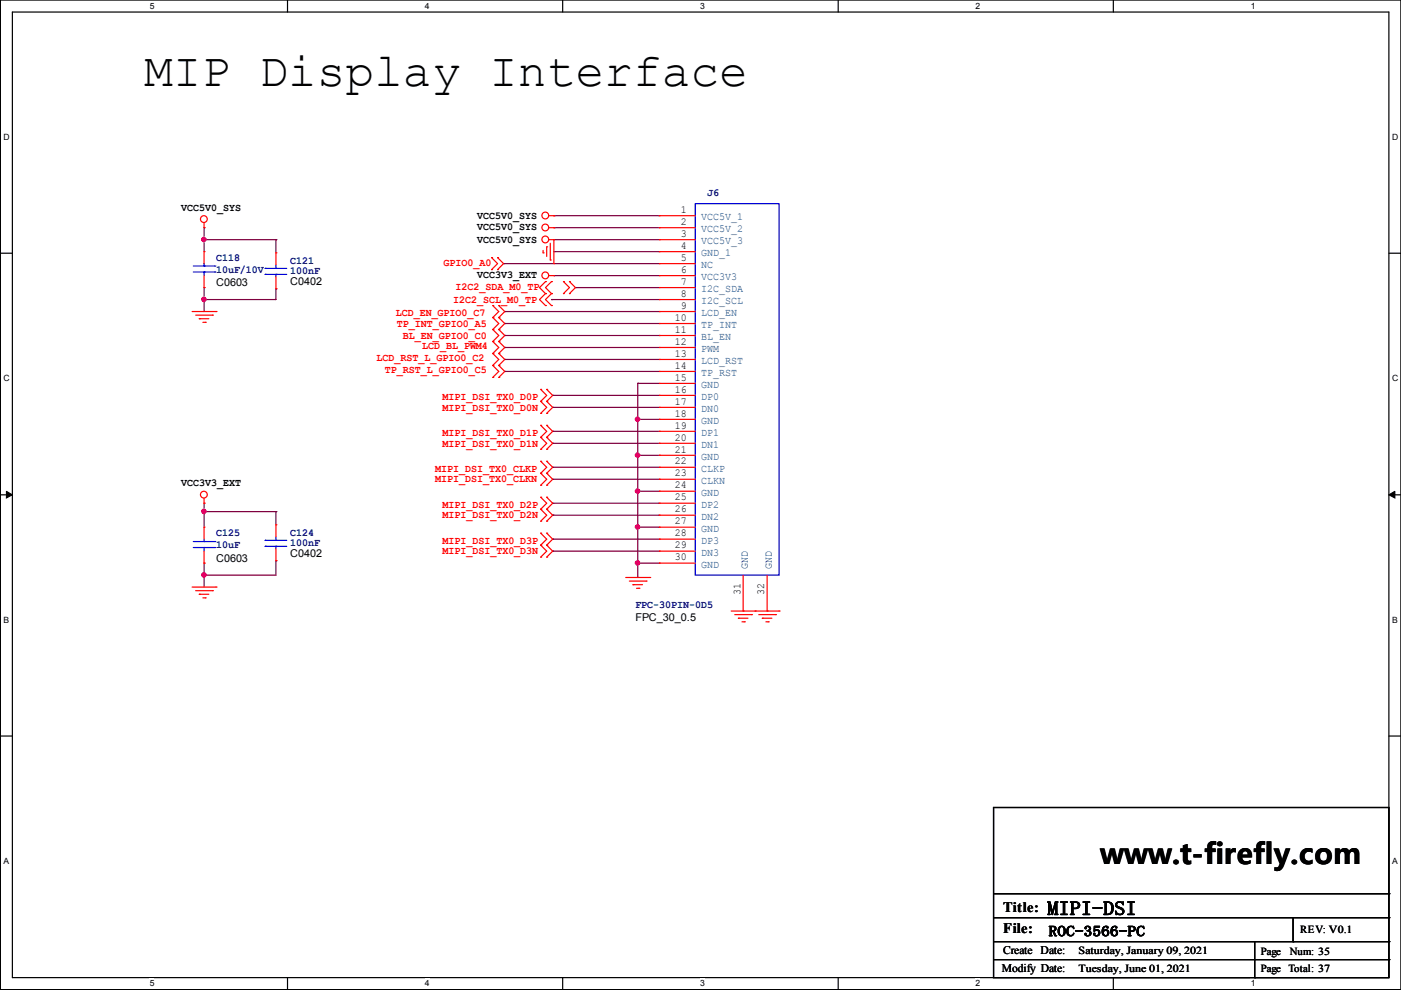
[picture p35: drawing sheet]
<svg xmlns="http://www.w3.org/2000/svg" width="297mm" height="210mm" viewBox="0 0 297 210" stroke-linecap="round" stroke-linejoin="round" font-family="sans-serif">
<defs><g id="words">
<text font-size="10.2" x="30.6" y="18.3">MIP Display Interface</text>
<text font-size="6" x="233.3" y="183.2">www.t-firefly.com</text>
<text font-size="4.1" x="222.1" y="194">MIPI-DSI</text>
<g font-size="3">
<text x="212.7" y="193.3">Title:</text>
<text x="212.7" y="197.9">File:</text>
<text x="222.3" y="198.5">ROC-3566-PC</text>
</g>
<g font-size="2.5">
<text x="212.7" y="202.4">Create Date:</text>
<text x="212.4" y="206.2">Modify Date:</text>
</g>
<g font-size="2.3" fill="#00007f">
<text x="149.9" y="41.6">J6</text>
<text x="45.8" y="55.3">C118</text>
<text x="45.8" y="57.8">10uF/10V</text>
<text x="61.6" y="56.1">C121</text>
<text x="61.6" y="58.1">100nF</text>
<text x="45.8" y="113.7">C125</text>
<text x="61.6" y="113.7">C124</text>
<text x="45.8" y="116.3">10uF</text>
<text x="61.6" y="115.8">100nF</text>
<text x="134.7" y="129">FPC-30PIN-0D5</text>
</g>
<g font-size="2.3">
<text x="38.4" y="44.6">VCC5V0_SYS</text>
<text x="101.2" y="46.4">VCC5V0_SYS</text>
<text x="144.4" y="45.1">1</text>
<text x="144.4" y="47.7">2</text>
<text x="101.2" y="51.5">VCC5V0_SYS</text>
<text x="101.2" y="48.7">VCC5V0_SYS</text>
<text x="144.4" y="50.2">3</text>
<text x="144.4" y="52.8">4</text>
<text x="101.2" y="58.9">VCC3V3_EXT</text>
<text x="144.4" y="55.3">5</text>
<text x="144.4" y="57.8">6</text>
<text x="45.8" y="60.6">C0603</text>
<text x="61.6" y="60.4">C0402</text>
<text x="144.4" y="60.4">7</text>
<text x="144.4" y="62.9">8</text>
<text x="144.4" y="65.5">9</text>
<text x="143.1" y="68">10</text>
<text x="143.1" y="70.5">11</text>
<text x="143.1" y="73.1">12</text>
<text x="143.1" y="75.6">13</text>
<text x="143.1" y="78.2">14</text>
<text x="143.1" y="80.7">15</text>
<text x="143.1" y="83.2">16</text>
<text x="143.1" y="85.8">17</text>
<text x="143.1" y="88.3">18</text>
<text x="143.1" y="90.9">19</text>
<text x="143.1" y="93.4">20</text>
<text x="143.1" y="95.9">21</text>
<text x="143.1" y="98.5">22</text>
<text x="143.1" y="101">23</text>
<text x="38.4" y="103.1">VCC3V3_EXT</text>
<text x="143.1" y="103.6">24</text>
<text x="143.1" y="106.1">25</text>
<text x="143.1" y="108.6">26</text>
<text x="143.1" y="111.2">27</text>
<text x="143.1" y="113.7">28</text>
<text x="45.8" y="119.1">C0603</text>
<text x="61.6" y="118">C0402</text>
<text x="143.1" y="116.3">29</text>
<text x="143.1" y="118.8">30</text>
<text x="134.7" y="131.8">FPC_30_0.5</text>
<text x="157" y="126.3" transform="rotate(-90 157 126.3)">31</text>
<text x="162.1" y="126.3" transform="rotate(-90 162.1 126.3)">32</text>
<text x="275.7" y="197.9">REV: V0.1</text>
<text x="228.7" y="202.2">Saturday, January 09, 2021</text>
<text x="267.3" y="202.5">Page</text>
<text x="273.5" y="202.5">Num: 35</text>
<text x="228.7" y="206">Tuesday, June 01, 2021</text>
<text x="267.3" y="206">Page</text>
<text x="273.2" y="206">Total: 37</text>
</g>
<g font-size="2.3" fill="#003f7f">
<text x="148.7" y="46.8">VCC5V_1</text>
<text x="148.7" y="49.3">VCC5V_2</text>
<text x="148.7" y="51.8">VCC5V_3</text>
<text x="148.7" y="54.4">GND_1</text>
<text x="148.7" y="56.9">NC</text>
<text x="148.7" y="59.5">VCC3V3</text>
<text x="148.7" y="62">I2C_SDA</text>
<text x="148.7" y="64.5">I2C_SCL</text>
<text x="148.7" y="67.1">LCD_EN</text>
<text x="148.7" y="69.6">TP_INT</text>
<text x="148.7" y="72.2">BL_EN</text>
<text x="148.7" y="74.7">PWM</text>
<text x="148.7" y="77.2">LCD_RST</text>
<text x="148.7" y="79.8">TP_RST</text>
<text x="148.7" y="82.3">GND</text>
<text x="148.7" y="84.9">DP0</text>
<text x="148.7" y="87.4">DN0</text>
<text x="148.7" y="89.9">GND</text>
<text x="148.7" y="92.5">DP1</text>
<text x="148.7" y="95">DN1</text>
<text x="148.7" y="97.6">GND</text>
<text x="148.7" y="100.1">CLKP</text>
<text x="148.7" y="102.6">CLKN</text>
<text x="148.7" y="105.2">GND</text>
<text x="148.7" y="107.7">DP2</text>
<text x="148.7" y="110.3">DN2</text>
<text x="148.7" y="112.8">GND</text>
<text x="148.7" y="115.3">DP3</text>
<text x="148.7" y="117.9">DN3</text>
<text x="148.7" y="120.4">GND</text>
<text x="158.6" y="120.7" transform="rotate(-90 158.6 120.7)">GND</text>
<text x="163.7" y="120.7" transform="rotate(-90 163.7 120.7)">GND</text>
</g>
<g font-size="2.3" fill="#f00">
<text x="94.1" y="56.3">GPIO0_A0</text>
<text x="96.1" y="64.2">I2C2_SCL_M0_TP</text>
<text x="96.6" y="61.4">I2C2_SDA_M0_TP</text>
<text x="83.9" y="67">LCD_EN_GPIO0_C7</text>
<text x="84.2" y="69.3">TP_INT_GPIO0_A5</text>
<text x="85.4" y="71.8">BL_EN_GPIO0_C0</text>
<text x="79.8" y="76.6">LCD_RST_L_GPIO0_C2</text>
<text x="89.5" y="74.1">LCD_BL_PWM4</text>
<text x="81.6" y="79.2">TP_RST_L_GPIO0_C5</text>
<text x="93.8" y="84.8">MIPI_DSI_TX0_D0P</text>
<text x="93.8" y="87.1">MIPI_DSI_TX0_D0N</text>
<text x="93.8" y="94.7">MIPI_DSI_TX0_D1N</text>
<text x="93.8" y="92.4">MIPI_DSI_TX0_D1P</text>
<text x="92.3" y="100">MIPI_DSI_TX0_CLKP</text>
<text x="92.3" y="102.3">MIPI_DSI_TX0_CLKN</text>
<text x="93.8" y="107.6">MIPI_DSI_TX0_D2P</text>
<text x="93.8" y="109.9">MIPI_DSI_TX0_D2N</text>
<text x="93.8" y="117.5">MIPI_DSI_TX0_D3N</text>
<text x="93.8" y="115.2">MIPI_DSI_TX0_D3P</text>
</g>
<g font-size="1.8">
<text x="31.7" y="1.9">5</text>
<text x="90.1" y="1.9">4</text>
<text x="148.4" y="1.9">3</text>
<text x="206.8" y="1.9">2</text>
<text x="265.2" y="1.9">1</text>
<text x=".8" y="29.7">D</text>
<text x="295.1" y="29.7">D</text>
<text x=".8" y="80.9">C</text>
<text x="295.1" y="80.9">C</text>
<text x=".8" y="132.1">B</text>
<text x="295.1" y="132.1">B</text>
<text x=".8" y="183.2">A</text>
<text x="295.1" y="183.2">A</text>
<text x="31.7" y="209.1">5</text>
<text x="90.1" y="209.1">4</text>
<text x="148.4" y="209.1">3</text>
<text x="206.8" y="209.1">2</text>
<text x="265.2" y="209.1">1</text>
</g>
</g></defs>
<path d="M.1 0h296.9v209.8h-296.9zM2.6 2.6h291.9v204.7h-291.9z" fill="none" stroke="#000" stroke-width=".25"/>
<g fill="#fff">
<path d="M31.8 .3h.9v1.9h-.9z"/>
<path d="M31.8 207.5h.9v2h-.9z"/>
</g>
<path d="M61 0v2.6M61 207.3v2.5" fill="none" stroke="#000" stroke-width=".25"/>
<g fill="#fff">
<path d="M90.1 .3h.9v1.9h-.9z"/>
<path d="M90.1 207.5h.9v2h-.9z"/>
</g>
<path d="M119.3 0v2.6M119.3 207.3v2.5" fill="none" stroke="#000" stroke-width=".25"/>
<g fill="#fff">
<path d="M148.4 .3h1v1.9h-1z"/>
<path d="M148.4 207.5h1v2h-1z"/>
</g>
<path d="M177.7 0v2.6M177.7 207.3v2.5" fill="none" stroke="#000" stroke-width=".25"/>
<g fill="#fff">
<path d="M206.8 .3h1v1.9h-1z"/>
<path d="M206.8 207.5h1v2h-1z"/>
</g>
<path d="M236.1 0v2.6M236.1 207.3v2.5" fill="none" stroke="#000" stroke-width=".25"/>
<g fill="#fff">
<path d="M265.2 .3h.9v1.9h-.9z"/>
<path d="M265.2 207.5h.9v2h-.9z"/>
<path d="M.8 28.1h1.1v2h-1.1z"/>
<path d="M295.1 28.1h1.2v2h-1.2z"/>
<path d="M.8 79.3h1.1v1.9h-1.1z"/>
<path d="M295.1 79.3h1.2v1.9h-1.2z"/>
</g>
<path d="M.1 53.7h2.5M294.5 53.7h2.5" fill="none" stroke="#000" stroke-width=".25"/>
<g fill="#fff">
<path d="M.8 130.5h1.1v1.9h-1.1z"/>
<path d="M295.1 130.5h1.1v1.9h-1.1z"/>
</g>
<path d="M.1 104.9h2.5M294.5 104.9h2.5" fill="none" stroke="#000" stroke-width=".25"/>
<path d="M1.4 104.2l1.2 .7-1.2 .7zM294.5 104.9l1.2-.7v1.4z" fill="#000" stroke="#000" stroke-width=".21"/>
<g fill="#fff">
<path d="M.8 181.6h1v2h-1z"/>
<path d="M295.1 181.6h1.1v2h-1.1z"/>
</g>
<g fill="none" stroke="#000" stroke-width=".25">
<path d="M.1 156.1h2.5M294.5 156.1h2.5M210.7 171.2h83.8v36.1h-83.8zM210.7 189.5h83.8M210.7 194.6h83.8M210.7 199.7h83.8M266 199.7v7.6M274.2 199.7h.1M274.2 194.6v5.1M294.5 189.5h.1M294.5 194.6h.1M294.5 199.7h.1"/>
<path d="M210.7 203.5h83.8M266 207.3h.1M294.5 203.5h.1"/>
</g>
<g fill="none" stroke="#7f003f" stroke-width=".25">
<path d="M43.3 48.3h.1M43.3 50.8h.1M43.3 48.3v5.1M43.3 50.8h15.2M58.5 50.8h.1M58.5 50.8v2.8M106.8 55.9h.1M106.8 55.9h33M117.4 58.4h.1M117.4 48.3h.1M117.4 53.4h.1M117.4 50.8h.1"/>
<path d="M117.4 45.7h.1M117.4 58.4h22.4M117.4 50.8h22.4M117.4 48.3h22.4M117.4 53.4h22.4M117.4 45.7h22.4M43.3 63.5h.1M43.3 61h.1M43.3 61v5.1M58.5 61.2h.1M58.5 61.2v2.3h-15.2M107 71.1h.1"/>
<path d="M107 76.2h.1M107 78.8h.1M107 73.7h.1M107 66.1h.1M107 68.6h.1M107 71.1h32.8M107 76.2h32.8M107 78.8h32.8M107 73.7h32.8M107 66.1h32.8M107 68.6h32.8M116.9 63.5h.1"/>
<path d="M116.9 63.5h22.9M122 61h.1M122 61h17.8M117.2 83.8h.1M117.2 86.4h.1M117.2 94h.1M117.2 91.5h.1M117.2 99.1h.1M117.2 83.8h22.6M117.2 86.4h22.6M117.2 94h22.6M117.2 91.5h22.6"/>
<path d="M117.2 99.1h22.6M135.2 96.5h.1M135.2 81.3h.1M135.2 88.9h.1M135.2 81.3v41.1M135.2 96.5h4.6M135.2 81.3h4.6M135.2 88.9h4.6M43.3 119.4h.1M43.3 106.7h.1M43.3 108.5h.1M43.3 106.7v5.1"/>
<path d="M43.3 119.4v5.1M43.3 108.5h15.2M58.5 118.9h.1M58.5 108.5h.1M58.5 108.5v2.8M58.5 118.9v3h-15.2M117.2 114.3h.1M117.2 101.6h.1M117.2 109.2h.1M117.2 106.7h.1M117.2 116.9h.1M117.2 114.3h22.6"/>
<path d="M117.2 101.6h22.6M117.2 109.2h22.6M117.2 106.7h22.6M117.2 116.9h22.6M135.2 104.2h.1M135.2 111.8h.1M135.2 119.4h.1M135.2 104.2h4.6M135.2 111.8h4.6M135.2 119.4h4.6M43.3 121.9h.1"/>
</g>
<g fill="#f0f" stroke="#f0f" stroke-width=".25">
<circle cx="43.2" cy="50.8" r=".47"/>
<circle cx="43.2" cy="63.5" r=".47"/>
<circle cx="43.2" cy="108.4" r=".47"/>
<circle cx="43.2" cy="121.9" r=".47"/>
<circle cx="135.2" cy="96.5" r=".47"/>
<circle cx="135.2" cy="111.7" r=".47"/>
<circle cx="135.2" cy="104.1" r=".47"/>
<circle cx="135.2" cy="88.9" r=".47"/>
<circle cx="135.2" cy="119.4" r=".47"/>
</g>
<g fill="none" stroke="#f00" stroke-width=".25">
<path d="M43.3 48.3h.1M43.3 53.4h.1M43.3 47.3v1M43.3 53.4v2.5M43.3 58.4v2.6M58.5 53.6h.1M58.5 53.6v2.5M58.5 58.7v2.5M104.2 54.6h.1M104.2 57.2h.1M104.2 54.6l1.3 1.3-1.3 1.3M105.5 57.2h.1"/>
<path d="M105.5 54.6h.1M105.5 54.6l1.3 1.3-1.3 1.3M115.1 53.6h.1M115.1 53.1v.5M115.7 59.7h.1M115.7 59.7l-1.3 1.3 1.3 1.2M115.9 52.3h.1M115.9 52.3v2.1M116.4 58.4h1M116.4 50.8h1M116.4 48.3h1M116.4 45.7h1"/>
<path d="M116.7 55.1h.1M116.7 51.6v3.5M116.9 59.7h.1M116.9 59.7l-1.2 1.3 1.2 1.2M117.4 55.9h.1M117.4 58.4h.1M117.4 50.8h.1M117.4 48.3h.1M117.4 45.7h.1M117.4 50.8v5.1M119.5 59.7h.1M119.5 59.7l1.2 1.3-1.2 1.2"/>
<path d="M120.7 59.7h.1M120.7 59.7l1.3 1.3-1.3 1.2M139.8 45.7h.1M139.8 48.3h.1M139.8 50.8h.1M139.8 53.4h.1M139.8 55.9h.1M139.8 58.4h.1M139.8 58.4h7.6M139.8 50.8h7.6M139.8 48.3h7.6M139.8 45.7h7.6"/>
<path d="M139.8 53.4h7.6M139.8 55.9h7.6M40.7 66.1h5.1M41.5 66.8h3.5M42.2 67.6h.1M42.2 67.6h2.1M43 68.3h.5M43.3 61h.1M43.5 68.3h.1M45 66.8h.1M45.8 66.1h.1M58.5 61.2h.1"/>
<path d="M104.5 64.8h.1M104.5 67.3h.1M104.5 69.9h.1M104.5 72.4h.1M104.5 74.9h.1M104.5 77.5h.1M104.5 64.8l1.2 1.3-1.2 1.2M104.5 67.3l1.2 1.3-1.2 1.3M104.5 69.9l1.2 1.2-1.2 1.3M104.5 72.4l1.2 1.3-1.2 1.2M104.5 74.9l1.2 1.3-1.2 1.3M104.5 77.5l1.2 1.3-1.2 1.2"/>
<path d="M105.7 67.3h.1M105.7 64.8h.1M105.7 69.9h.1M105.7 72.4h.1M105.7 74.9h.1M105.7 77.5h.1M105.7 64.8l1.3 1.3-1.3 1.2M105.7 67.3l1.3 1.3-1.3 1.3M105.7 69.9l1.3 1.2-1.3 1.3M105.7 72.4l1.3 1.3-1.3 1.2M105.7 74.9l1.3 1.3-1.3 1.3M105.7 77.5l1.3 1.3-1.3 1.2"/>
<path d="M115.7 64.8h.1M115.7 62.2h.1M115.7 62.2l-1.3 1.3 1.3 1.3M116.9 64.8h.1M116.9 62.2h.1M116.9 62.2l-1.2 1.3 1.2 1.3M119.5 62.2h.1M120.7 62.2h.1M139.8 61h.1M139.8 63.5h.1M139.8 66.1h.1M139.8 68.6h.1"/>
<path d="M139.8 71.1h.1M139.8 73.7h.1M139.8 76.2h.1M139.8 78.8h.1M139.8 66.1h7.6M139.8 61h7.6M139.8 63.5h7.6M139.8 68.6h7.6M139.8 71.1h7.6M139.8 73.7h7.6M139.8 76.2h7.6M139.8 78.8h7.6"/>
<path d="M104.5 80h.1M105.7 80h.1M114.6 82.6h.1M114.6 85.1h.1M114.6 87.6h.1M114.6 92.7h.1M114.6 95.3h.1M114.6 90.2h.1M114.6 97.8h.1M114.6 82.6l1.3 1.2-1.3 1.3M114.6 85.1l1.3 1.3-1.3 1.2M114.6 92.7l1.3 1.3-1.3 1.3"/>
<path d="M114.6 90.2l1.3 1.3-1.3 1.2M114.6 97.8l1.3 1.3-1.3 1.2M115.9 85.1h.1M115.9 82.6h.1M115.9 87.6h.1M115.9 95.3h.1M115.9 92.7h.1M115.9 90.2h.1M115.9 97.8h.1M115.9 82.6l1.3 1.2-1.3 1.3M115.9 85.1l1.3 1.3-1.3 1.2M115.9 92.7l1.3 1.3-1.3 1.3"/>
<path d="M115.9 90.2l1.3 1.3-1.3 1.2M115.9 97.8l1.3 1.3-1.3 1.2M139.8 81.3h.1M139.8 83.8h.1M139.8 86.4h.1M139.8 88.9h.1M139.8 91.5h.1M139.8 94h.1M139.8 96.5h.1M139.8 99.1h.1M139.8 81.3h7.6M139.8 83.8h7.6"/>
<path d="M139.8 86.4h7.6M139.8 88.9h7.6M139.8 91.5h7.6M139.8 94h7.6M139.8 96.5h7.6M139.8 99.1h7.6M43.3 106.7h.1M43.3 111.8h.1M43.3 119.4h.1M43.3 105.7v1M43.3 111.8v2.5M43.3 116.9v2.5"/>
<path d="M58.5 118.9h.1M58.5 111.3h.1M58.5 111.3v2.5M58.5 116.3v2.6M114.6 100.3h.1M114.6 102.9h.1M114.6 108h.1M114.6 110.5h.1M114.6 105.4h.1M114.6 115.6h.1M114.6 118.1h.1M114.6 113h.1"/>
<path d="M114.6 100.3l1.3 1.3-1.3 1.3M114.6 108l1.3 1.2-1.3 1.3M114.6 105.4l1.3 1.3-1.3 1.3M114.6 115.6l1.3 1.3-1.3 1.2M114.6 113l1.3 1.3-1.3 1.3M115.9 100.3h.1M115.9 102.9h.1M115.9 110.5h.1M115.9 108h.1M115.9 105.4h.1M115.9 118.1h.1M115.9 115.6h.1"/>
<path d="M115.9 113h.1M115.9 100.3l1.3 1.3-1.3 1.3M115.9 108l1.3 1.2-1.3 1.3M115.9 105.4l1.3 1.3-1.3 1.3M115.9 115.6l1.3 1.3-1.3 1.2M115.9 113l1.3 1.3-1.3 1.3M139.8 101.6h.1M139.8 104.2h.1M139.8 106.7h.1M139.8 109.2h.1M139.8 111.8h.1M139.8 114.3h.1"/>
<path d="M139.8 116.9h.1M139.8 119.4h.1M139.8 101.6h7.6M139.8 104.2h7.6M139.8 106.7h7.6M139.8 109.2h7.6M139.8 111.8h7.6M139.8 114.3h7.6M139.8 116.9h7.6M139.8 119.4h7.6M40.7 124.5h5.1M41.5 125.2h3.5"/>
<path d="M42.2 126h.1M42.2 126h2.1M43 126.8h.5M43.5 126.8h.1M45 125.2h.1M45.8 124.5h.1M132.7 122.4h5.1M133.4 123.2h3.6M134.2 124h.1M134.2 124h2M135 124.7h.5M135.5 124.7h.1"/>
<path d="M137 123.2h.1M137.8 122.4h.1M155 129.6h10.2M155.8 130.3h3.5M156.5 131.1h.1M156.5 131.1h2.1M157.3 131.8h.5M157.6 129.6h.1M157.6 121.9v7.7M157.8 131.8h.1M159.3 130.3h.1M160.1 129.6h.1"/>
<path d="M160.9 130.3h3.5M161.6 131.1h.1M161.6 131.1h2.1M162.4 131.8h.5M162.6 129.6h.1M162.6 121.9v7.7M162.9 131.8h.1M164.4 130.3h.1M165.2 129.6h.1"/>
<circle cx="43.2" cy="46.5" r=".72"/>
<circle cx="115.6" cy="48.2" r=".72"/>
<circle cx="115.6" cy="50.8" r=".72"/>
<circle cx="115.6" cy="58.4" r=".72"/>
<circle cx="115.6" cy="45.7" r=".72"/>
<circle cx="43.2" cy="104.9" r=".72"/>
</g>
<g fill="none" stroke="#00f" stroke-width=".25">
<path d="M41 57.7h4.6M41 56.4h4.6M43.3 56.4h.1M43.3 57.7h.1M43.3 55.9v.5M43.3 57.7v.7M45.6 57.7h.1M45.6 56.4h.1M56.2 56.9h.1M56.2 58.2h.1M56.2 56.9h4.6M56.2 58.2h4.6"/>
<path d="M58.5 58.2h.1M58.5 56.9h.1M58.5 56.1v.8M58.5 58.2v.5M147.4 43.2h17.8v78.7h-17.8zM41 116.1h4.6M41 114.8h4.6M43.3 114.8h.1M43.3 116.1h.1M43.3 114.3v.5M43.3 116.1v.8M45.6 116.1h.1"/>
<path d="M45.6 114.8h.1M56.2 114.6h.1M56.2 115.8h.1M56.2 114.6h4.6M56.2 115.8h4.6M58.5 115.8h.1M58.5 114.6h.1M58.5 113.8v.8M58.5 115.8v.5"/>
</g>
<use href="#words"/>
</svg>
